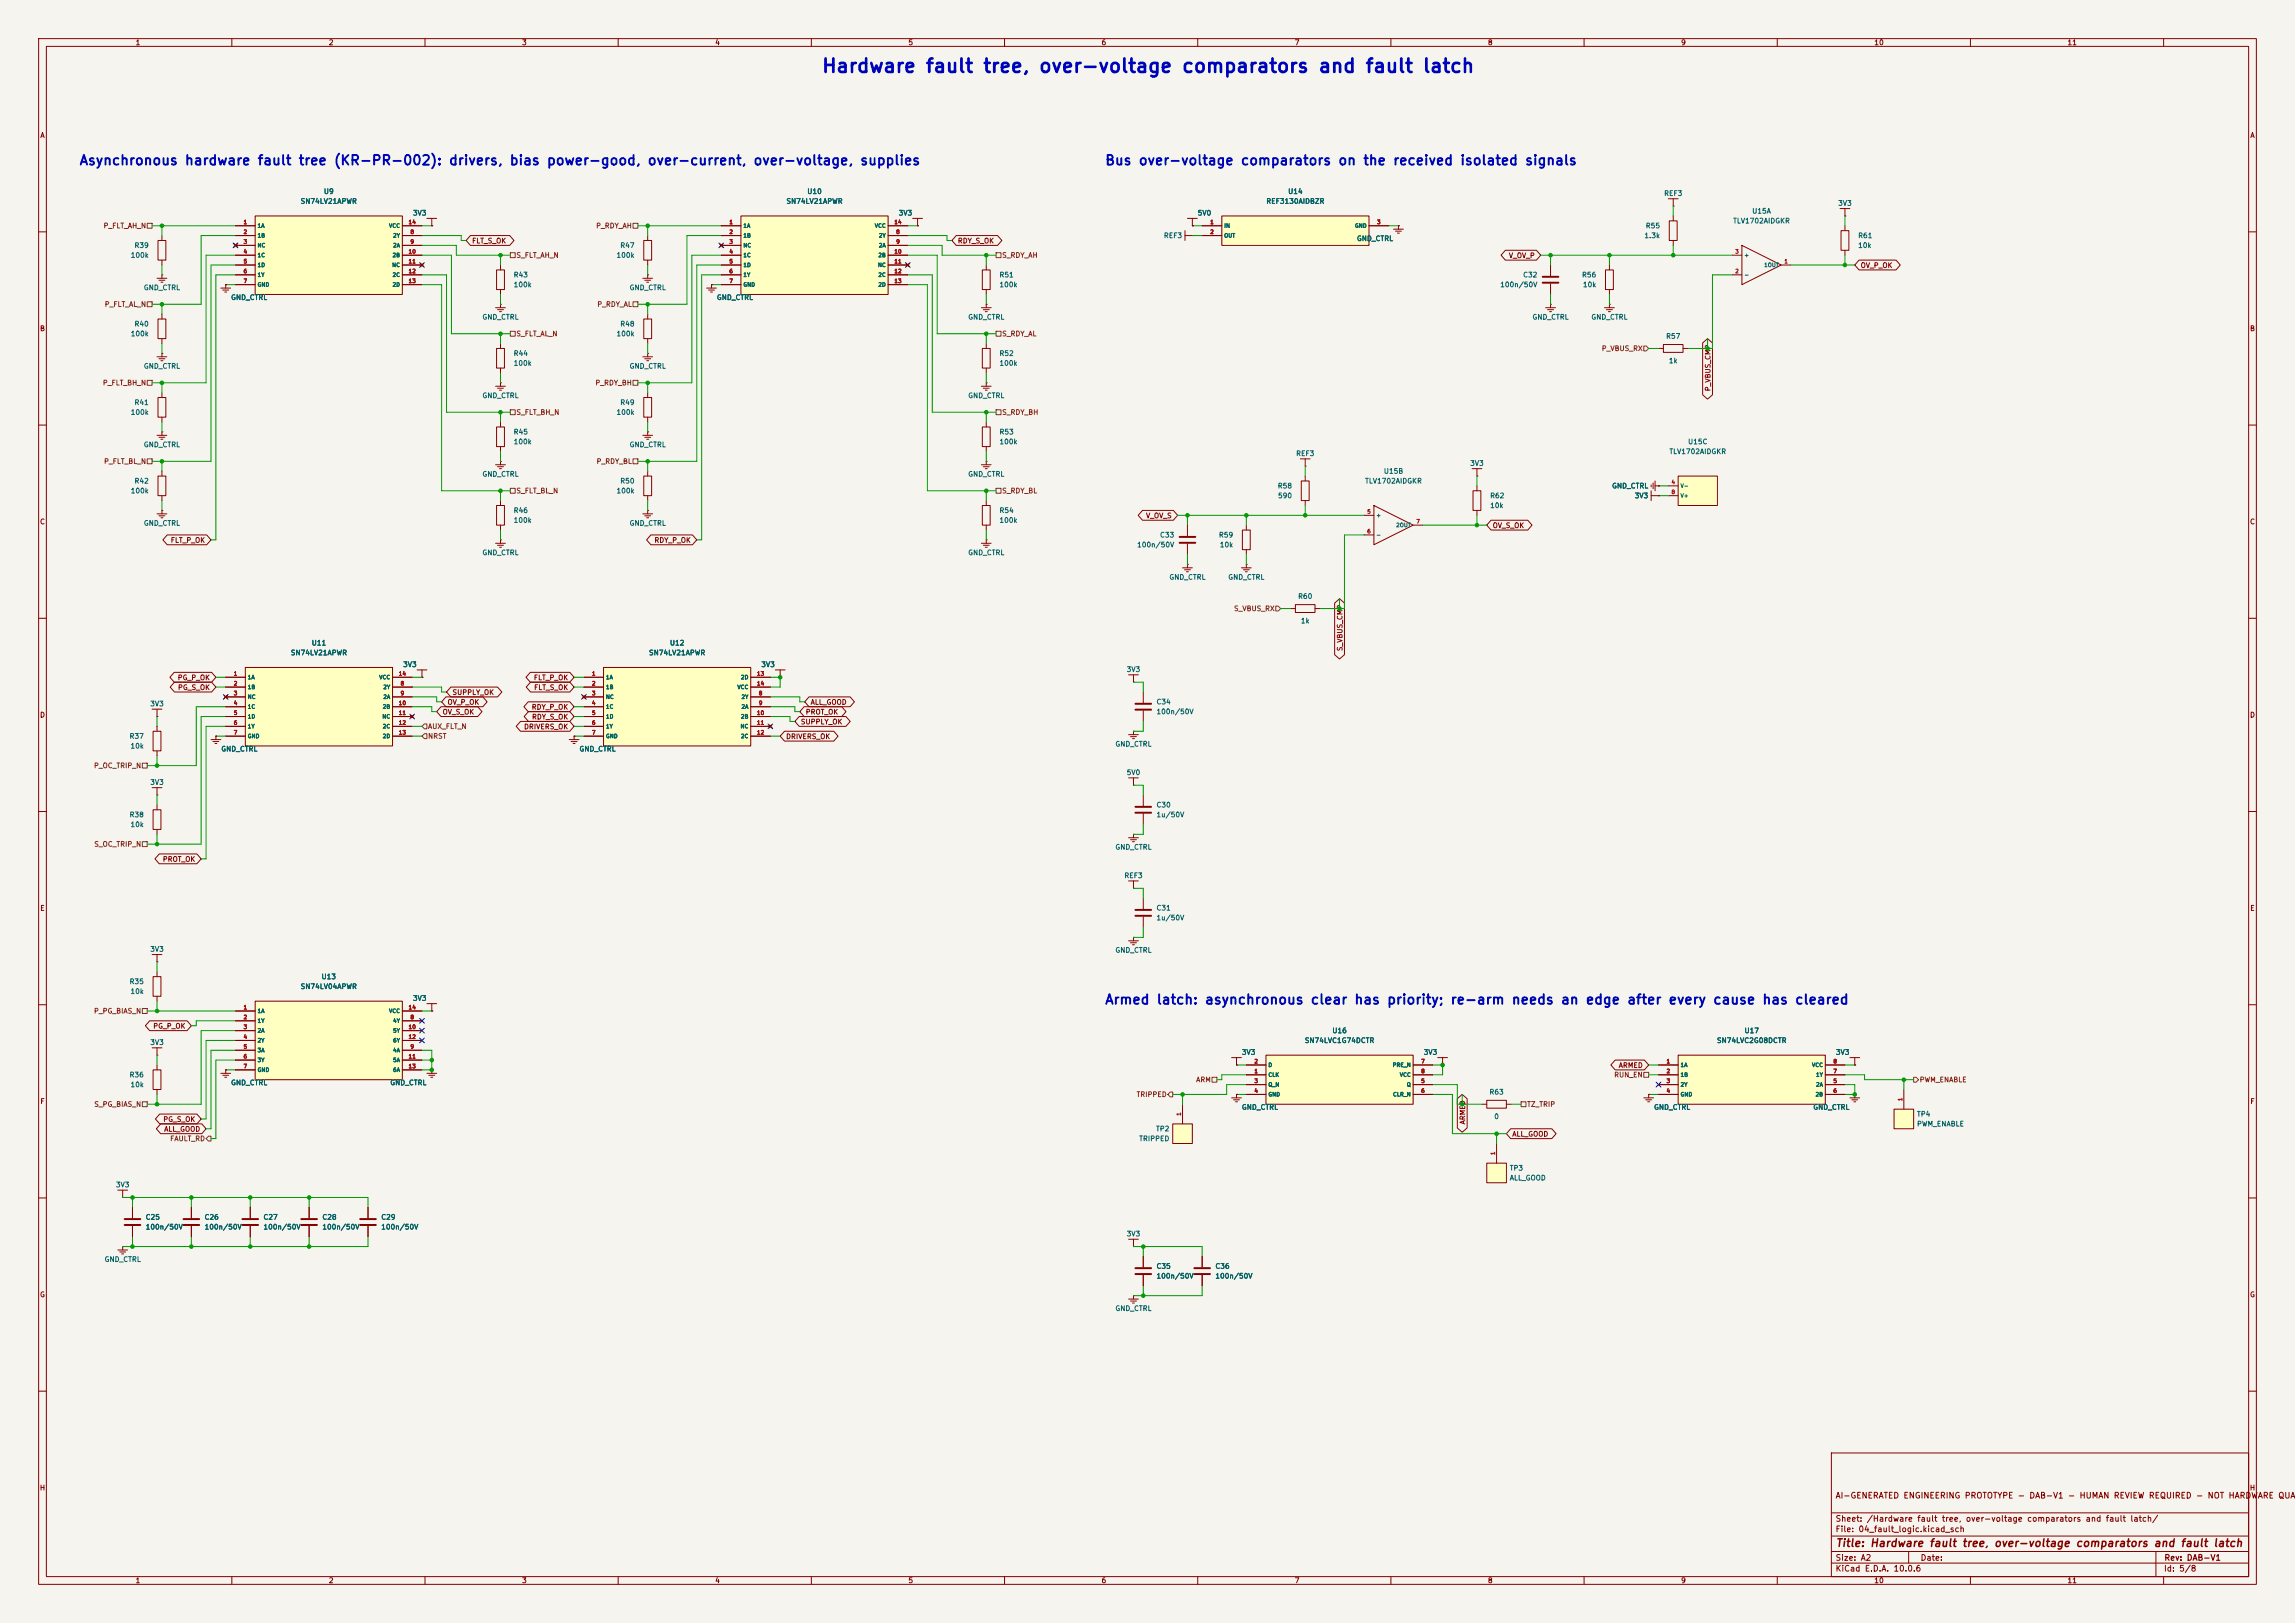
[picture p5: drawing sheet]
<svg xmlns="http://www.w3.org/2000/svg" width="594mm" height="420mm" viewBox="0 0 594 420" stroke-linecap="round" stroke-linejoin="round" font-family="sans-serif">
<defs><g id="words">
<text font-size="3.5" fill="#0000c2" x="212.5" y="19.7">Hardware fault tree, over-voltage comparators and fault latch</text>
<g font-size="2.5" fill="#0000c2">
<text x="20.4" y="43.4">Asynchronous hardware fault tree (KR-PR-002): drivers, bias power-good, over-current, over-voltage, supplies</text>
<text x="285.8" y="43.4">Bus over-voltage comparators on the received isolated signals</text>
<text x="285.8" y="260.5">Armed latch: asynchronous clear has priority; re-arm needs an edge after every cause has cleared</text>
</g>
<text font-size="2" fill="#840000" x="475" y="400.8">Title: Hardware fault tree, over-voltage comparators and fault latch</text>
<g font-size="1.5" fill="#840000">
<text x="475" y="388.1">AI-GENERATED ENGINEERING PROTOTYPE - DAB-V1 - HUMAN REVIEW REQUIRED - NOT HARDWARE QUAL</text>
<text x="475" y="394.1">Sheet: /Hardware fault tree, over-voltage comparators and fault latch/</text>
<text x="475" y="396.8">File: 04_fault_logic.kicad_sch</text>
<text x="475" y="407">KiCad E.D.A. 10.0.6</text>
<text x="475" y="404.2">Size: A2</text>
<text x="497" y="404.2">Date:</text>
<text x="560" y="407">Id: 5/8</text>
<text x="560.1" y="404.2">Rev: DAB-V1</text>
</g>
<g font-size="1.3" fill="#840000">
<text x="35" y="12">1</text>
<text x="85" y="12">2</text>
<text x="135" y="12">3</text>
<text x="185" y="12">4</text>
<text x="235" y="12">5</text>
<text x="285" y="12">6</text>
<text x="335" y="12">7</text>
<text x="385" y="12">8</text>
<text x="435" y="12">9</text>
<text x="485" y="12">10</text>
<text x="535" y="12">11</text>
<text x="10.3" y="36">A</text>
<text x="582.3" y="36">A</text>
<text x="122.1" y="63.3">FLT_S_OK</text>
<text x="247.8" y="63.3">RDY_S_OK</text>
<text x="390.4" y="67.1">V_OV_P</text>
<text x="481.5" y="69.6">OV_P_OK</text>
<text x="10.2" y="86">B</text>
<text x="582.2" y="86">B</text>
<text x="443" y="101.4" transform="rotate(-90 443 101.4)">P_VBUS_CMP</text>
<text x="10.2" y="136">C</text>
<text x="296.5" y="134.4">V_OV_S</text>
<text x="386.2" y="136.9">OV_S_OK</text>
<text x="582.2" y="136">C</text>
<text x="44.1" y="140.8">FLT_P_OK</text>
<text x="169.2" y="140.8">RDY_P_OK</text>
<text x="347.8" y="168.6" transform="rotate(-90 347.8 168.6)">S_VBUS_CMP</text>
<text x="45.9" y="176.3">PG_P_OK</text>
<text x="45.9" y="178.9">PG_S_OK</text>
<text x="138" y="176.3">FLT_P_OK</text>
<text x="138.1" y="178.9">FLT_S_OK</text>
<text x="10.2" y="186">D</text>
<text x="114.4" y="185.2">OV_S_OK</text>
<text x="115.7" y="182.7">OV_P_OK</text>
<text x="117" y="180.1">SUPPLY_OK</text>
<text x="137.5" y="183.9">RDY_P_OK</text>
<text x="208.4" y="185.2">PROT_OK</text>
<text x="209.7" y="182.7">ALL_GOOD</text>
<text x="582.2" y="186">D</text>
<text x="135.5" y="189">DRIVERS_OK</text>
<text x="137.6" y="186.5">RDY_S_OK</text>
<text x="203.3" y="191.6">DRIVERS_OK</text>
<text x="207.1" y="187.7">SUPPLY_OK</text>
<text x="42" y="223.3">PROT_OK</text>
<text x="10.3" y="236">E</text>
<text x="582.3" y="236">E</text>
<text x="39.5" y="266.5">PG_P_OK</text>
<text x="418.8" y="276.6">ARMED</text>
<text x="10.3" y="286">F</text>
<text x="582.3" y="286">F</text>
<text x="42.1" y="290.6">PG_S_OK</text>
<text x="42.4" y="293.2">ALL_GOOD</text>
<text x="379.5" y="291.1" transform="rotate(-90 379.5 291.1)">ARMED</text>
<text x="391.3" y="294.4">ALL_GOOD</text>
<text x="10.2" y="336">G</text>
<text x="582.2" y="336">G</text>
<text x="10.2" y="386">H</text>
<text x="582.2" y="386">H</text>
<text x="35" y="410">1</text>
<text x="85" y="410">2</text>
<text x="135" y="410">3</text>
<text x="185" y="410">4</text>
<text x="235" y="410">5</text>
<text x="285" y="410">6</text>
<text x="335" y="410">7</text>
<text x="385" y="410">8</text>
<text x="435" y="410">9</text>
<text x="485" y="410">10</text>
<text x="535" y="410">11</text>
</g>
<g font-size="1.3" fill="#006464">
<text x="77.7" y="53">SN74LV21APWR</text>
<text x="83.7" y="50.5">U9</text>
<text x="203.4" y="53">SN74LV21APWR</text>
<text x="208.8" y="50.5">U10</text>
<text x="327.6" y="53">REF3130AIDBZR</text>
<text x="333.3" y="50.5">U14</text>
<text x="430.6" y="51">REF3</text>
<text x="475.6" y="53.5">3V3</text>
<text x="106.7" y="56.1">3V3</text>
<text x="232.5" y="56.1">3V3</text>
<text x="309.9" y="56.1">5V0</text>
<text x="425.8" y="59.4">R55</text>
<text x="448.5" y="58.1">TLV1702AIDGKR</text>
<text x="453.4" y="55.6">U15A</text>
<text x="34.7" y="64.5">R39</text>
<text x="160.4" y="64.5">R47</text>
<text x="301.1" y="61.9">REF3</text>
<text x="351.1" y="62.7">GND_CTRL</text>
<text x="425.5" y="61.9">1.3k</text>
<text x="480.8" y="61.9">R61</text>
<text x="480.8" y="64.5">10k</text>
<text x="33.7" y="67">100k</text>
<text x="159.4" y="67">100k</text>
<text x="37.1" y="75.4">GND_CTRL</text>
<text x="59.7" y="77.9">GND_CTRL</text>
<text x="132.8" y="72.1">R43</text>
<text x="132.8" y="74.6">100k</text>
<text x="162.8" y="75.4">GND_CTRL</text>
<text x="185.4" y="77.9">GND_CTRL</text>
<text x="258.6" y="72.1">R51</text>
<text x="258.6" y="74.6">100k</text>
<text x="388.2" y="74.6">100n/50V</text>
<text x="394.1" y="72.1">C32</text>
<text x="409.3" y="72.1">R56</text>
<text x="409.6" y="74.6">10k</text>
<text x="124.7" y="83">GND_CTRL</text>
<text x="250.5" y="83">GND_CTRL</text>
<text x="396.5" y="83">GND_CTRL</text>
<text x="411.7" y="83">GND_CTRL</text>
<text x="33.7" y="87.3">100k</text>
<text x="34.7" y="84.8">R40</text>
<text x="159.4" y="87.3">100k</text>
<text x="160.4" y="84.8">R48</text>
<text x="431.1" y="88">R57</text>
<text x="37.1" y="95.7">GND_CTRL</text>
<text x="132.8" y="92.4">R44</text>
<text x="132.8" y="94.9">100k</text>
<text x="162.8" y="95.7">GND_CTRL</text>
<text x="258.6" y="92.4">R52</text>
<text x="258.6" y="94.9">100k</text>
<text x="431.8" y="94.3">1k</text>
<text x="33.7" y="107.6">100k</text>
<text x="34.7" y="105.1">R41</text>
<text x="124.7" y="103.3">GND_CTRL</text>
<text x="159.4" y="107.6">100k</text>
<text x="160.4" y="105.1">R49</text>
<text x="250.5" y="103.3">GND_CTRL</text>
<text x="132.8" y="112.7">R45</text>
<text x="258.6" y="112.7">R53</text>
<text x="37.1" y="116">GND_CTRL</text>
<text x="132.8" y="115.3">100k</text>
<text x="162.8" y="116">GND_CTRL</text>
<text x="258.6" y="115.3">100k</text>
<text x="335.3" y="118.3">REF3</text>
<text x="431.9" y="117.8">TLV1702AIDGKR</text>
<text x="436.8" y="115.3">U15C</text>
<text x="34.7" y="125.4">R42</text>
<text x="124.7" y="123.6">GND_CTRL</text>
<text x="160.4" y="125.4">R50</text>
<text x="250.5" y="123.6">GND_CTRL</text>
<text x="353.2" y="125.4">TLV1702AIDGKR</text>
<text x="358" y="122.9">U15B</text>
<text x="380.4" y="120.9">3V3</text>
<text x="33.7" y="128">100k</text>
<text x="159.4" y="128">100k</text>
<text x="330.6" y="126.7">R58</text>
<text x="330.7" y="129.2">590</text>
<text x="385.6" y="129.2">R62</text>
<text x="385.6" y="131.8">10k</text>
<text x="417.1" y="126.7">GND_CTRL</text>
<text x="423" y="129.2">3V3</text>
<text x="37.1" y="136.3">GND_CTRL</text>
<text x="132.8" y="133">R46</text>
<text x="132.8" y="135.6">100k</text>
<text x="162.8" y="136.3">GND_CTRL</text>
<text x="258.6" y="133">R54</text>
<text x="258.6" y="135.6">100k</text>
<text x="124.7" y="144">GND_CTRL</text>
<text x="250.5" y="144">GND_CTRL</text>
<text x="294.2" y="141.9">100n/50V</text>
<text x="300.1" y="139.4">C33</text>
<text x="315.4" y="139.4">R59</text>
<text x="315.6" y="141.9">10k</text>
<text x="302.5" y="150.3">GND_CTRL</text>
<text x="317.8" y="150.3">GND_CTRL</text>
<text x="335.8" y="155.3">R60</text>
<text x="336.6" y="161.6">1k</text>
<text x="80.5" y="167.3">U11</text>
<text x="173.3" y="167.3">U12</text>
<text x="75.1" y="169.9">SN74LV21APWR</text>
<text x="104.2" y="172.9">3V3</text>
<text x="167.8" y="169.9">SN74LV21APWR</text>
<text x="196.9" y="172.9">3V3</text>
<text x="291.5" y="174.2">3V3</text>
<text x="38.8" y="183.1">3V3</text>
<text x="299.2" y="182.6">C34</text>
<text x="299.2" y="185.1">100n/50V</text>
<text x="33.4" y="191.5">R37</text>
<text x="33.7" y="194">10k</text>
<text x="57.1" y="194.8">GND_CTRL</text>
<text x="149.8" y="194.8">GND_CTRL</text>
<text x="288.6" y="193.5">GND_CTRL</text>
<text x="38.8" y="203.4">3V3</text>
<text x="291.5" y="200.9">5V0</text>
<text x="299.2" y="209.2">C30</text>
<text x="33.4" y="211.8">R38</text>
<text x="33.7" y="214.3">10k</text>
<text x="299.2" y="211.8">1u/50V</text>
<text x="288.6" y="220.2">GND_CTRL</text>
<text x="290.9" y="227.5">REF3</text>
<text x="299.2" y="235.9">C31</text>
<text x="299.2" y="238.5">1u/50V</text>
<text x="38.8" y="246.6">3V3</text>
<text x="288.6" y="246.8">GND_CTRL</text>
<text x="33.4" y="255">R35</text>
<text x="33.7" y="257.5">10k</text>
<text x="77.7" y="256.2">SN74LV04APWR</text>
<text x="83.1" y="253.7">U13</text>
<text x="106.7" y="259.3">3V3</text>
<text x="344.7" y="267.7">U16</text>
<text x="451.4" y="267.7">U17</text>
<text x="38.8" y="270.7">3V3</text>
<text x="321.3" y="273.3">3V3</text>
<text x="337.6" y="270.2">SN74LVC1G74DCTR</text>
<text x="368.4" y="273.3">3V3</text>
<text x="444.3" y="270.2">SN74LVC2G08DCTR</text>
<text x="475" y="273.3">3V3</text>
<text x="33.4" y="279.1">R36</text>
<text x="33.7" y="281.6">10k</text>
<text x="59.7" y="281.1">GND_CTRL</text>
<text x="100.9" y="281.1">GND_CTRL</text>
<text x="321.3" y="287.5">GND_CTRL</text>
<text x="385.4" y="283.5">R63</text>
<text x="428" y="287.5">GND_CTRL</text>
<text x="469.2" y="287.5">GND_CTRL</text>
<text x="299.1" y="293.1">TP2</text>
<text x="386.6" y="289.9">0</text>
<text x="496" y="289.3">TP4</text>
<text x="496" y="291.8">PWM_ENABLE</text>
<text x="294.7" y="295.6">TRIPPED</text>
<text x="390.6" y="303.2">TP3</text>
<text x="390.6" y="305.8">ALL_GOOD</text>
<text x="29.9" y="307.5">3V3</text>
<text x="37.6" y="315.9">C25</text>
<text x="52.8" y="315.9">C26</text>
<text x="68.1" y="315.9">C27</text>
<text x="83.3" y="315.9">C28</text>
<text x="98.5" y="315.9">C29</text>
<text x="37.6" y="318.5">100n/50V</text>
<text x="52.8" y="318.5">100n/50V</text>
<text x="68.1" y="318.5">100n/50V</text>
<text x="83.3" y="318.5">100n/50V</text>
<text x="98.5" y="318.5">100n/50V</text>
<text x="291.5" y="320.2">3V3</text>
<text x="26.9" y="326.8">GND_CTRL</text>
<text x="299.2" y="328.6">C35</text>
<text x="314.4" y="328.6">C36</text>
<text x="299.2" y="331.2">100n/50V</text>
<text x="314.4" y="331.2">100n/50V</text>
<text x="288.6" y="339.5">GND_CTRL</text>
</g>
<g font-size="1.3" fill="#725600">
<text x="26.7" y="59.4">P_FLT_AH_N</text>
<text x="154.2" y="59.4">P_RDY_AH</text>
<text x="133.5" y="67">S_FLT_AH_N</text>
<text x="259.2" y="67">S_RDY_AH</text>
<text x="27" y="79.7">P_FLT_AL_N</text>
<text x="154.5" y="79.7">P_RDY_AL</text>
<text x="133.5" y="87.3">S_FLT_AL_N</text>
<text x="259.2" y="87.3">S_RDY_AL</text>
<text x="414.4" y="91.1">P_VBUS_RX</text>
<text x="26.5" y="100">P_FLT_BH_N</text>
<text x="154" y="100">P_RDY_BH</text>
<text x="133.5" y="107.6">S_FLT_BH_N</text>
<text x="259.2" y="107.6">S_RDY_BH</text>
<text x="26.8" y="120.3">P_FLT_BL_N</text>
<text x="154.3" y="120.3">P_RDY_BL</text>
<text x="133.5" y="128">S_FLT_BL_N</text>
<text x="259.2" y="128">S_RDY_BL</text>
<text x="319.3" y="158.4">S_VBUS_RX</text>
<text x="110.7" y="191.5">NRST</text>
<text x="110.7" y="188.9">AUX_FLT_N</text>
<text x="24.2" y="199.1">P_OC_TRIP_N</text>
<text x="24.3" y="219.4">S_OC_TRIP_N</text>
<text x="24.2" y="262.6">P_PG_BIAS_N</text>
<text x="309.5" y="280.4">ARM</text>
<text x="417.7" y="279.1">RUN_EN</text>
<text x="496.7" y="280.4">PWM_ENABLE</text>
<text x="24.3" y="286.7">S_PG_BIAS_N</text>
<text x="294" y="284.2">TRIPPED</text>
<text x="395.1" y="286.7">TZ_TRIP</text>
<text x="43.9" y="295.6">FAULT_RD</text>
</g>
<g font-size="1" fill="#a90000">
<text x="62.9" y="58.2">1</text>
<text x="105.6" y="58.2">14</text>
<text x="188.7" y="58.2">1</text>
<text x="231.4" y="58.2">14</text>
<text x="313.1" y="58.2">1</text>
<text x="356.3" y="58.2">3</text>
<text x="62.9" y="60.8">2</text>
<text x="62.9" y="63.3">3</text>
<text x="62.9" y="65.9">4</text>
<text x="105.6" y="65.9">10</text>
<text x="106.1" y="60.8">8</text>
<text x="106.1" y="63.3">9</text>
<text x="188.7" y="60.8">2</text>
<text x="188.7" y="63.3">3</text>
<text x="188.7" y="65.9">4</text>
<text x="231.4" y="65.9">10</text>
<text x="231.8" y="60.8">8</text>
<text x="231.8" y="63.3">9</text>
<text x="313.1" y="60.8">2</text>
<text x="449" y="65.9">3</text>
<text x="62.9" y="68.4">5</text>
<text x="62.9" y="70.9">6</text>
<text x="105.6" y="68.4">11</text>
<text x="105.6" y="70.9">12</text>
<text x="188.7" y="68.4">5</text>
<text x="188.7" y="70.9">6</text>
<text x="231.4" y="68.4">11</text>
<text x="231.4" y="70.9">12</text>
<text x="449" y="70.9">2</text>
<text x="461.7" y="68.4">1</text>
<text x="62.9" y="73.5">7</text>
<text x="105.6" y="73.5">13</text>
<text x="188.7" y="73.5">7</text>
<text x="231.4" y="73.5">13</text>
<text x="432.5" y="125.5">4</text>
<text x="432.5" y="128.1">8</text>
<text x="353.8" y="133.2">5</text>
<text x="366.5" y="135.7">7</text>
<text x="353.8" y="138.2">6</text>
<text x="60.4" y="175.1">1</text>
<text x="60.4" y="177.6">2</text>
<text x="103.1" y="175.1">14</text>
<text x="103.6" y="177.6">8</text>
<text x="153.1" y="175.1">1</text>
<text x="153.1" y="177.6">2</text>
<text x="195.8" y="175.1">13</text>
<text x="195.8" y="177.6">14</text>
<text x="60.4" y="180.2">3</text>
<text x="60.4" y="182.7">4</text>
<text x="60.4" y="185.2">5</text>
<text x="103.1" y="182.7">10</text>
<text x="103.1" y="185.2">11</text>
<text x="103.6" y="180.2">9</text>
<text x="153.1" y="180.2">3</text>
<text x="153.1" y="182.7">4</text>
<text x="153.1" y="185.2">5</text>
<text x="195.8" y="185.2">10</text>
<text x="196.3" y="180.2">8</text>
<text x="196.3" y="182.7">9</text>
<text x="60.4" y="187.8">6</text>
<text x="60.4" y="190.3">7</text>
<text x="103.1" y="187.8">12</text>
<text x="103.1" y="190.3">13</text>
<text x="153.1" y="187.8">6</text>
<text x="153.1" y="190.3">7</text>
<text x="195.8" y="187.8">11</text>
<text x="195.8" y="190.3">12</text>
<text x="62.9" y="261.4">1</text>
<text x="62.9" y="264">2</text>
<text x="105.6" y="261.4">14</text>
<text x="106.1" y="264">8</text>
<text x="62.9" y="266.5">3</text>
<text x="62.9" y="269.1">4</text>
<text x="105.6" y="266.5">10</text>
<text x="105.6" y="269.1">12</text>
<text x="62.9" y="271.6">5</text>
<text x="62.9" y="274.1">6</text>
<text x="105.6" y="274.1">11</text>
<text x="106.1" y="271.6">9</text>
<text x="324.5" y="275.4">2</text>
<text x="367.7" y="275.4">7</text>
<text x="431.2" y="275.4">1</text>
<text x="474.4" y="275.4">8</text>
<text x="62.9" y="276.7">7</text>
<text x="105.6" y="276.7">13</text>
<text x="324.5" y="277.9">1</text>
<text x="324.5" y="280.5">3</text>
<text x="367.7" y="280.5">5</text>
<text x="367.7" y="277.9">8</text>
<text x="431.2" y="277.9">2</text>
<text x="431.2" y="280.5">3</text>
<text x="474.4" y="280.5">5</text>
<text x="474.4" y="277.9">7</text>
<text x="324.5" y="283">4</text>
<text x="367.7" y="283">6</text>
<text x="431.2" y="283">4</text>
<text x="474.4" y="283">6</text>
<text x="492.6" y="285.1" transform="rotate(-90 492.6 285.1)">1</text>
<text x="305.9" y="288.9" transform="rotate(-90 305.9 288.9)">1</text>
<text x="387.2" y="299" transform="rotate(-90 387.2 299)">1</text>
</g>
<g font-size="1" fill="#006464">
<text x="66.5" y="59.2">1A</text>
<text x="100.6" y="59.2">VCC</text>
<text x="192.3" y="59.2">1A</text>
<text x="226.3" y="59.2">VCC</text>
<text x="316.7" y="59.2">IN</text>
<text x="350.6" y="59.2">GND</text>
<text x="66.5" y="61.7">1B</text>
<text x="66.5" y="64.3">NC</text>
<text x="101.6" y="61.7">2Y</text>
<text x="101.6" y="64.3">2A</text>
<text x="192.3" y="61.7">1B</text>
<text x="192.3" y="64.3">NC</text>
<text x="227.4" y="61.7">2Y</text>
<text x="227.4" y="64.3">2A</text>
<text x="316.7" y="61.7">OUT</text>
<text x="66.5" y="66.8">1C</text>
<text x="66.5" y="69.3">1D</text>
<text x="66.5" y="71.9">1Y</text>
<text x="101.4" y="69.3">NC</text>
<text x="101.5" y="66.8">2B</text>
<text x="101.5" y="71.9">2C</text>
<text x="192.3" y="66.8">1C</text>
<text x="192.3" y="69.3">1D</text>
<text x="192.3" y="71.9">1Y</text>
<text x="227.1" y="69.3">NC</text>
<text x="227.2" y="66.8">2B</text>
<text x="227.2" y="71.9">2C</text>
<text x="451.4" y="71.9">-</text>
<text x="451.4" y="66.8">+</text>
<text x="456.5" y="69.3">1OUT</text>
<text x="66.5" y="74.4">GND</text>
<text x="101.5" y="74.4">2D</text>
<text x="192.3" y="74.4">GND</text>
<text x="227.2" y="74.4">2D</text>
<text x="434.8" y="126.5">V-</text>
<text x="434.8" y="129">V+</text>
<text x="356.1" y="134.1">+</text>
<text x="361.2" y="136.6">2OUT</text>
<text x="356.1" y="139.2">-</text>
<text x="64" y="176">1A</text>
<text x="64" y="178.6">1B</text>
<text x="98" y="176">VCC</text>
<text x="99.1" y="178.6">2Y</text>
<text x="156.7" y="176">1A</text>
<text x="156.7" y="178.6">1B</text>
<text x="190.7" y="178.6">VCC</text>
<text x="191.6" y="176">2D</text>
<text x="64" y="181.1">NC</text>
<text x="64" y="183.6">1C</text>
<text x="98.9" y="183.6">2B</text>
<text x="99.1" y="181.1">2A</text>
<text x="156.7" y="181.1">NC</text>
<text x="156.7" y="183.6">1C</text>
<text x="191.8" y="181.1">2Y</text>
<text x="191.8" y="183.6">2A</text>
<text x="64" y="186.2">1D</text>
<text x="64" y="188.7">1Y</text>
<text x="64" y="191.3">GND</text>
<text x="98.8" y="186.2">NC</text>
<text x="98.9" y="188.7">2C</text>
<text x="98.9" y="191.3">2D</text>
<text x="156.7" y="186.2">1D</text>
<text x="156.7" y="188.7">1Y</text>
<text x="156.7" y="191.3">GND</text>
<text x="191.6" y="188.7">NC</text>
<text x="191.6" y="186.2">2B</text>
<text x="191.6" y="191.3">2C</text>
<text x="66.5" y="262.4">1A</text>
<text x="100.6" y="262.4">VCC</text>
<text x="66.5" y="264.9">1Y</text>
<text x="66.5" y="267.5">2A</text>
<text x="66.5" y="270">2Y</text>
<text x="101.6" y="264.9">4Y</text>
<text x="101.6" y="267.5">5Y</text>
<text x="101.6" y="270">6Y</text>
<text x="66.5" y="272.5">3A</text>
<text x="66.5" y="275.1">3Y</text>
<text x="101.6" y="272.5">4A</text>
<text x="101.6" y="275.1">5A</text>
<text x="66.5" y="277.6">GND</text>
<text x="101.6" y="277.6">6A</text>
<text x="328.2" y="278.9">CLK</text>
<text x="328.2" y="276.3">D</text>
<text x="328.2" y="281.4">Q_N</text>
<text x="360.3" y="276.3">PRE_N</text>
<text x="362.2" y="278.9">VCC</text>
<text x="364" y="281.4">Q</text>
<text x="434.8" y="276.3">1A</text>
<text x="434.8" y="278.9">1B</text>
<text x="434.8" y="281.4">2Y</text>
<text x="468.9" y="276.3">VCC</text>
<text x="469.9" y="281.4">2A</text>
<text x="469.9" y="278.9">1Y</text>
<text x="328.2" y="284">GND</text>
<text x="360.4" y="284">CLR_N</text>
<text x="434.8" y="284">GND</text>
<text x="469.8" y="284">2B</text>
</g>
</g></defs>
<path d="M0 0h594v420h-594z" fill="#f5f4ef" stroke="#f5f4ef" stroke-width=".26"/>
<g fill="none" stroke="#840000" stroke-width=".26">
<path d="M10 10h574v400h-574zM12 12h570v396h-570zM60 10v2M110 10v2M160 10v2M210 10v2M260 10v2M310 10v2M360 10v2M410 10v2M460 10v2M510 10v2"/>
<path d="M560 10v2M10 60h2M582 60h2M10 110h2M582 110h2M10 160h2M582 160h2M10 210h2M582 210h2M10 260h2M582 260h2M10 310h2"/>
<path d="M582 310h2M10 360h2M474 376h108v32h-108zM582 360h2M474 397.5h108M474 391.5h108M60 408v2M110 408v2M160 408v2M210 408v2M260 408v2M310 408v2"/>
<path d="M360 408v2M410 408v2M460 408v2M474 404.5h108M474 401.5h108M494 401.5v3M510 408v2M558 401.5v6.5M560 408v2"/>
</g>
<path d="M434.3 273.1h38.1v12.7h-38.1z" fill="#ffffc2"/>
<path d="M429.3 275.6h5M429.3 278.1h5M434.3 273.1h38.1v12.7h-38.1zM472.4 275.6h5.1M472.4 278.1h5.1M429.3 280.7h5M429.3 283.2h5M472.4 280.7h5.1M472.4 283.2h5.1" fill="none" stroke="#840000" stroke-width=".26"/>
<path d="M327.7 273.1h38.1v12.7h-38.1z" fill="#ffffc2"/>
<g fill="none" stroke="#840000" stroke-width=".26">
<path d="M336.5 118.7h2.6M337.8 118.7v2M166.4 133h2.5M166.9 133.5h1.5M167.4 134h.5M167.6 132.1h.1M167.6 132.1v.9M336.8 124.5h2v5h-2zM337.8 120.7h.1M337.8 123.2v1.3M337.8 129.5v1.3M318.8 273.7h2.5"/>
<path d="M320 275.6h.1M320 273.7v1.9M322.6 278.1h5.1M322.6 275.6h5.1M327.7 273.1h38.1v12.7h-38.1zM365.8 278.1h5M365.8 275.6h5M372.1 273.7h2.5M373.4 275.6h.1M373.4 273.7v1.9M318.8 284.1h2.5M319.3 284.6h1.5"/>
<path d="M319.8 285.1h.5M320 283.2h.1M320 283.2v.9M322.6 280.7h5.1M322.6 283.2h5.1M365.8 280.7h5M365.8 283.2h5M383.5 285.8h1.3M384.8 284.7h5.1v2.1h-5.1zM389.9 285.8h1.3"/>
</g>
<path d="M384.8 301h5.1v5.1h-5.1z" fill="#ffffc2"/>
<g fill="none" stroke="#840000" stroke-width=".26">
<path d="M40.9 62.2h2v5.1h-2zM41.9 61v1.2M41.9 67.3v1.3M400 79.6h2.6M401.3 78.7h.1M401.3 68.6v2.8M401.3 73.4v2.8M401.3 78.7v.9M254.3 90.2h2v5.1h-2zM255.3 88.9v1.3M255.3 95.3v1.2M400.6 80.1h1.5"/>
<path d="M401.1 80.6h.5M128.5 130.8h2.1v5.1h-2.1zM129.5 129.5v1.3M129.5 135.9v1.3M387.3 295.9v5.1M384.8 301h5.1v5.1h-5.1z"/>
</g>
<path d="M399.3 71.6h4.1M399.3 73.2h4.1" fill="none" stroke="#840000" stroke-width=".51"/>
<path d="M490.2 287h5.1v5.1h-5.1z" fill="#ffffc2"/>
<g fill="none" stroke="#840000" stroke-width=".26">
<path d="M254 79.6h2.5M254.3 69.9h2v5h-2zM255.3 78.7h.1M255.3 68.6v1.3M255.3 74.9v1.3M255.3 78.7v.9M254.5 80.1h1.5M255 80.6h.5M128.5 110.5h2.1v5.1h-2.1zM129.5 109.2v1.3M129.5 115.6v1.2M40.9 123.2h2v5.1h-2z"/>
<path d="M41.9 121.9v1.3M41.9 128.3v1.2M307.3 135.9v2.8M321.6 137.2h2v5h-2zM322.6 135.9v1.3M306.1 146.9h2.5M306.6 147.4h1.5M307.1 148h.5M307.3 146.1h.1M307.3 140.7v2.8M307.3 146.1v.8M322.6 142.2v1.3"/>
<path d="M292.1 216.8h2.5M292.6 217.3h1.5M293.1 217.8h.5M293.4 215.9h.1M293.4 215.9v.9M490.2 287h5.1v5.1h-5.1zM492.8 281.9v5.1"/>
</g>
<path d="M305.3 138.9h4.1M305.3 140.5h4.1" fill="none" stroke="#840000" stroke-width=".51"/>
<path d="M316.2 55.9h38.1v7.6h-38.1z" fill="#ffffc2"/>
<g fill="none" stroke="#840000" stroke-width=".26">
<path d="M306.7 59.7v2.5M307.3 56.5h2.6M308.6 58.4h.1M308.6 56.5v1.9M311.1 58.4h5.1M316.2 55.9h38.1v7.6h-38.1zM354.3 58.4h5.1M360.7 59.3h2.5M361.2 59.8h1.5M361.9 58.4h.1M361.9 58.4v.9M431.8 51.4h2.5"/>
<path d="M432.1 57.2h2v5h-2zM433.1 53.3h.1M433.1 51.4v1.9M433.1 55.9v1.3M476.2 54h2.6M476.5 59.7h2v5.1h-2zM477.5 55.9h.1M477.5 54v1.9M477.5 58.4v1.3M40.6 72h2.6M41.1 72.5h1.6M41.7 73h.5"/>
<path d="M41.9 71.1h.1M41.9 71.1v.9M57.1 74.5h2.6M57.7 75.1h1.5M58.2 75.6h.5M58.4 73.7h.1M58.4 73.7v.8M166.4 72h2.5M166.9 72.5h1.5M167.4 73h.5M167.6 71.1h.1M167.6 71.1v.9"/>
<path d="M306.7 61h1.9M308.6 61h.1M311.1 61h5.1M361.7 60.3h.5M415.3 79.6h2.5M415.5 69.9h2.1v5h-2.1zM416.6 78.7h.1M416.6 68.6v1.3M416.6 74.9v1.3M416.6 78.7v.9M433.1 62.2v1.3M477.5 64.8v1.2"/>
<path d="M40.6 92.3h2.6M40.9 82.6h2v5h-2zM41.1 92.8h1.6M41.7 93.3h.5M41.9 91.4h.1M41.9 81.3v1.3M41.9 87.6v1.3M41.9 91.4v.9M415.8 80.1h1.5M416.3 80.6h.5M429.3 90.2h1.2M430.5 89.2h5.1v2h-5.1z"/>
<path d="M435.6 90.2h1.3M40.6 112.6h2.6M40.9 102.9h2v5.1h-2zM41.1 113.2h1.6M41.7 113.7h.5M41.9 111.8h.1M41.9 101.6v1.3M41.9 108v1.2M41.9 111.8v.8M166.4 112.6h2.5M166.6 102.9h2.1v5.1h-2.1zM166.9 113.2h1.5"/>
<path d="M167.4 113.7h.5M167.6 111.8h.1M167.6 101.6v1.3M167.6 108v1.2M167.6 111.8v.8M254.3 110.5h2v5.1h-2zM255.3 119.4h.1M255.3 109.2v1.3M255.3 115.6v1.2M255.3 119.4v.9M166.6 123.2h2.1v5.1h-2.1zM167.6 121.9v1.3"/>
<path d="M167.6 128.3v1.2M254 120.3h2.5M254.3 130.8h2v5.1h-2zM254.5 120.8h1.5M255 121.3h.5M255.3 139.7h.1M255.3 129.5v1.3M255.3 135.9v1.3M255.3 139.7v.9M353.1 133.4h2.5M353.1 138.4h2.5M355.6 130.8l10.2 5.1-10.2 5.1z"/>
<path d="M365.8 135.9h2.5M381 121.3h2.5M381.3 127h2v5.1h-2zM382.3 123.2h.1M382.3 121.3v1.9M382.3 125.7v1.3M382.3 132.1v1.3M427.4 125.5v.5M427.9 125v1.5M428.4 124.5v2.5M428.4 125.7h.9M429.3 125.7h.1"/>
<path d="M254 140.6h2.5M254.5 141.1h1.5M255 141.6h.5M321.3 146.9h2.5M321.8 147.4h1.5M322.3 148h.5M322.6 146.1h.1M322.6 146.1v.8M334 157.5h1.3M335.3 156.5h5.1v2h-5.1zM340.4 157.5h1.2M292.1 174.6h2.5"/>
<path d="M293.4 176.5h.1M293.4 174.6v1.9M295.9 179.1v2.8M292.1 190.1h2.5M292.6 190.6h1.5M293.1 191.1h.5M293.4 189.2h.1M293.4 189.2v.9M295.9 183.9v2.8M292.1 201.3h2.5M293.4 203.2h.1M293.4 201.3v1.9"/>
<path d="M295.9 205.7v2.8M295.9 210.6v2.8M292.1 228h2.5M293.4 229.9h.1M293.4 228v1.9M295.9 232.4v2.8M295.9 237.2v2.8M425.4 284.1h2.6M426 284.6h1.5M426.5 285.1h.5M426.7 283.2h.1M426.7 283.2v.9"/>
<path d="M478.8 284.1h2.5M479.3 284.6h1.5M479.8 285.1h.5M480.1 283.2h.1M480.1 283.2v.9M292.1 320.7h2.5M292.1 336.2h2.5M292.6 336.7h1.5M293.1 337.2h.5M293.4 322.6h.1M293.4 335.3h.1M293.4 320.7v1.9"/>
<path d="M293.4 335.3v.9M295.9 325.1v2.8M295.9 329.9v2.8M311.1 325.1v2.8M311.1 329.9v2.8"/>
</g>
<path d="M293.9 182.1h4M293.9 183.6h4M293.9 208.8h4M293.9 210.3h4M293.9 235.5h4M293.9 237h4M293.9 328.2h4M293.9 329.7h4M309.1 328.2h4.1M309.1 329.7h4.1" fill="none" stroke="#840000" stroke-width=".51"/>
<path d="M434.3 123.2h10.2v7.6h-10.2z" fill="#ffffc2"/>
<g fill="none" stroke="#840000" stroke-width=".26">
<path d="M254 99.9h2.5M255.3 99.1h.1M255.3 99.1v.8M254.5 100.5h1.5M255 101h.5M427.4 128.3h1.9M427.4 127v2.5M429.3 128.3h.1M431.8 125.7h2.5M431.8 128.3h2.5M434.3 123.2h10.2v7.6h-10.2zM292.1 243.5h2.5"/>
<path d="M292.6 244h1.5M293.1 244.5h.5M293.4 242.6h.1M293.4 242.6v.9"/>
</g>
<path d="M303.5 290.8h5.1v5.1h-5.1z" fill="#ffffc2"/>
<g fill="none" stroke="#840000" stroke-width=".26">
<path d="M128.3 79.6h2.5M128.5 69.9h2.1v5h-2.1zM129.5 78.7h.1M129.5 68.6v1.3M129.5 74.9v1.3M129.5 78.7v.9M166.6 62.2h2.1v5.1h-2.1zM167.6 61v1.2M167.6 67.3v1.3M182.9 74.5h2.5M183.4 75.1h1.5M183.9 75.6h.5"/>
<path d="M184.1 73.7h.1M184.1 73.7v.8M448.3 71.1h2.5M448.3 66h2.5M450.8 63.5l10.2 5.1-10.2 5.1zM461 68.6h2.5M128.3 99.9h2.5M128.5 90.2h2.1v5.1h-2.1zM128.8 80.1h1.5M129.3 80.6h.5M129.5 99.1h.1M129.5 88.9v1.3"/>
<path d="M129.5 95.3v1.2M129.5 99.1v.8M166.4 92.3h2.5M166.6 82.6h2.1v5h-2.1zM166.9 92.8h1.5M167.4 93.3h.5M167.6 91.4h.1M167.6 81.3v1.3M167.6 87.6v1.3M167.6 91.4v.9M128.8 100.5h1.5M129.3 101h.5"/>
<path d="M129.5 119.4h.1M129.5 119.4v.9M40.6 133h2.6M41.1 133.5h1.6M41.7 134h.5M41.9 132.1h.1M41.9 132.1v.9M128.3 120.3h2.5M128.8 120.8h1.5M129.3 121.3h.5M478.8 273.7h2.5M480.1 275.6h.1"/>
<path d="M480.1 273.7v1.9M303.5 290.8h5.1v5.1h-5.1zM306.1 285.8v5"/>
</g>
<path d="M191.8 55.9h38.1v20.3h-38.1z" fill="#ffffc2"/>
<g fill="none" stroke="#840000" stroke-width=".26">
<path d="M186.7 58.4h5.1M191.8 55.9h38.1v20.3h-38.1zM229.9 58.4h5M186.3 63.1l.8 .8M186.7 61h5.1M186.7 63.5h5.1M186.7 66h5.1M186.7 68.6h5.1M186.7 71.1h5.1M186.7 73.7h5.1M187.1 63.1l-.8 .8M229.9 61h5"/>
<path d="M229.9 63.5h5M229.9 66h5M229.9 68.6h5M229.9 71.1h5M229.9 73.7h5M234.6 68.2l.7 .8M235.3 68.2l-.7 .8"/>
</g>
<path d="M66 55.9h38.1v20.3h-38.1z" fill="#ffffc2"/>
<g fill="none" stroke="#840000" stroke-width=".26">
<path d="M61 58.4h5M66 55.9h38.1v20.3h-38.1zM104.1 58.4h5.1M110.5 56.5h2.5M111.8 58.4h.1M111.8 56.5v1.9M236.2 56.5h2.6M237.5 58.4h.1M237.5 56.5v1.9M60.6 63.1l.7 .8M61 61h5M61 63.5h5"/>
<path d="M61 66h5M61 68.6h5M61 71.1h5M61 73.7h5M61.3 63.1l-.7 .8M104.1 61h5.1M104.1 63.5h5.1M104.1 66h5.1M104.1 68.6h5.1M104.1 71.1h5.1M104.1 73.7h5.1M108.8 68.2l.8 .8"/>
<path d="M109.6 68.2l-.8 .8M39.4 183.5h2.5M39.6 189.2h2.1v5.1h-2.1zM40.6 185.4h.1M40.6 183.5v1.9M40.6 188v1.2M40.6 194.3v1.3M54.6 191.4h2.5M55.1 191.9h1.5M55.6 192.4h.5M55.9 190.5h.1M55.9 190.5v.9"/>
</g>
<path d="M63.5 172.7h38.1v20.3h-38.1z" fill="#ffffc2"/>
<g fill="none" stroke="#840000" stroke-width=".26">
<path d="M58 180l.8 .7M58.4 175.3h5.1M58.4 177.8h5.1M58.8 180l-.8 .7M63.5 172.7h38.1v20.3h-38.1zM101.6 175.3h5.1M101.6 177.8h5.1M107.9 173.4h2.6M109.2 175.3h.1M109.2 173.4v1.9M58.4 180.3h5.1M58.4 182.9h5.1"/>
<path d="M58.4 185.4h5.1M58.4 188h5.1M58.4 190.5h5.1M101.6 180.3h5.1M101.6 182.9h5.1M101.6 185.4h5.1M101.6 188h5.1M101.6 190.5h5.1M106.3 185l.8 .8M107.1 185l-.8 .8M39.4 203.8h2.5M39.6 209.6h2.1v5h-2.1z"/>
<path d="M40.6 205.7h.1M40.6 203.8v1.9M40.6 208.3v1.3M40.6 214.6v1.3M39.4 247h2.5M39.6 252.7h2.1v5.1h-2.1zM40.6 248.9h.1M40.6 247v1.9M40.6 251.5v1.2M40.6 257.8v1.3M110.5 259.7h2.5M111.8 259.7v1.9"/>
<path d="M57.1 277.7h2.6M57.7 278.3h1.5M58.2 278.8h.5M58.4 276.9h.1M58.4 276.9v.8M110.5 277.7h2.5M111 278.3h1.5M111.5 278.8h.5M111.8 276.9h.1M111.8 261.6h.1M111.8 276.9v.8M64.8 312.4v2.8"/>
<path d="M64.8 317.2v2.8M80 312.4v2.8M80 317.2v2.8"/>
</g>
<path d="M62.7 315.5h4.1M62.7 317h4.1M78 315.5h4M78 317h4" fill="none" stroke="#840000" stroke-width=".51"/>
<path d="M66 259.1h38.1v20.3h-38.1z" fill="#ffffc2"/>
<g fill="none" stroke="#840000" stroke-width=".26">
<path d="M200.7 173.4h2.5M201.9 175.3h.1M201.9 173.4v1.9M66 259.1h38.1v20.3h-38.1zM61 261.6h5M61 264.2h5M61 266.7h5M61 269.2h5M61 271.8h5M61 274.3h5M61 276.9h5M104.1 261.6h5.1"/>
<path d="M104.1 264.2h5.1M104.1 266.7h5.1M104.1 269.2h5.1M104.1 271.8h5.1M104.1 274.3h5.1M104.1 276.9h5.1"/>
</g>
<path d="M156.2 172.7h38.1v20.3h-38.1z" fill="#ffffc2"/>
<g fill="none" stroke="#840000" stroke-width=".26">
<path d="M61 58.4h5M104.1 58.4h5.1M111.8 58.4h.1M186.7 58.4h5.1M229.9 58.4h5M237.5 58.4h.1M308.6 58.4h.1M311.1 58.4h5.1M354.3 58.4h5.1M361.9 58.4h.1M58.4 73.7h.1M60.6 63.1l.7 .8"/>
<path d="M61 61h5M61 63.5h5M61 66h5M61 68.6h5M61 71.1h5M61 73.7h5M61.3 63.1l-.7 .8M104.1 61h5.1M104.1 63.5h5.1M104.1 66h5.1M104.1 68.6h5.1M104.1 71.1h5.1"/>
<path d="M104.1 73.7h5.1M108.8 68.2l.8 .8M109.6 68.2l-.8 .8M121.8 61h10.1l1.1 1.2-1.1 1.3h-10.1l-1.2-1.3zM184.1 73.7h.1M186.3 63.1l.8 .8M186.7 61h5.1M186.7 63.5h5.1M186.7 66h5.1M186.7 68.6h5.1M186.7 71.1h5.1M186.7 73.7h5.1"/>
<path d="M187.1 63.1l-.8 .8M229.9 61h5M229.9 63.5h5M229.9 66h5M229.9 68.6h5M229.9 71.1h5M229.9 73.7h5M234.6 68.2l.7 .8M235.3 68.2l-.7 .8M247.5 61h10.7l1.1 1.2-1.1 1.3h-10.7l-1.1-1.3zM311.1 61h5.1M389.6 64.8h8.1l1.1 1.2-1.1 1.3h-8.1l-1.1-1.3z"/>
<path d="M481.2 67.3h9.5l1.1 1.3-1.1 1.3h-9.5l-1.1-1.3zM440.7 88.7l1.3-1.1 1.2 1.1v13.5l-1.2 1.1-1.3-1.1zM43.3 138.4h10.2l1.1 1.3-1.1 1.3h-10.2l-1.1-1.3zM129.5 139.7h.1M129.5 139.7v.9M168.5 138.4h10.7l1.1 1.3-1.1 1.3h-10.7l-1.2-1.3zM295.7 132.1h8l1.1 1.3-1.1 1.2h-8l-1.1-1.2zM385.9 134.6h9.5l1.1 1.3-1.1 1.3h-9.5l-1.1-1.3zM429.3 125.7h.1M429.3 128.3h.1M128.3 140.6h2.5M128.8 141.1h1.5"/>
<path d="M129.3 141.6h.5M345.4 156.1l1.3-1.2 1.3 1.2v13.3l-1.3 1.1-1.3-1.1zM45.1 174h9.7l1.1 1.3-1.1 1.2h-9.7l-1.1-1.2zM45.1 176.5h9.7l1.1 1.3-1.1 1.3h-9.7l-1.1-1.3zM58 180l.8 .7M58.4 175.3h5.1M58.4 177.8h5.1M58.8 180l-.8 .7M101.6 175.3h5.1M101.6 177.8h5.1M109.2 175.3h.1M116.7 177.8h12.1l1.1 1.3-1.1 1.2h-12.1l-1.1-1.2z"/>
<path d="M137.3 174h10.2l1.1 1.3-1.1 1.2h-10.2l-1.2-1.2zM137.3 176.5h10.2l1.1 1.3-1.1 1.3h-10.2l-1.1-1.3zM150.7 180l.8 .7M151.1 175.3h5.1M151.1 177.8h5.1M151.5 180l-.8 .7M156.2 172.7h38.1v20.3h-38.1zM194.3 175.3h5.1M194.3 177.8h5.1M201.9 175.3h.1M55.9 190.5h.1M58.4 180.3h5.1"/>
<path d="M58.4 182.9h5.1M58.4 185.4h5.1M58.4 188h5.1M58.4 190.5h5.1M101.6 180.3h5.1M101.6 182.9h5.1M101.6 185.4h5.1M101.6 188h5.1M101.6 190.5h5.1M106.3 185l.8 .8M107.1 185l-.8 .8M114.1 182.9h9.5l1.2 1.3-1.2 1.2h-9.5l-1.1-1.2z"/>
<path d="M115.4 180.3h9.6l1.1 1.3-1.1 1.3h-9.6l-1.1-1.3zM134.7 186.7h12.8l1.1 1.3-1.1 1.2h-12.8l-1.1-1.2zM136.7 181.6h10.8l1.1 1.3-1.1 1.3h-10.8l-1.1-1.3zM136.8 184.1h10.7l1.1 1.3-1.1 1.3h-10.7l-1.1-1.3zM147.3 191.4h2.6M147.8 191.9h1.6M148.3 192.4h.5M148.6 190.5h.1M148.6 190.5v.9M151.1 180.3h5.1M151.1 182.9h5.1M151.1 185.4h5.1"/>
<path d="M151.1 188h5.1M151.1 190.5h5.1M194.3 180.3h5.1M194.3 182.9h5.1M194.3 185.4h5.1M194.3 188h5.1M194.3 190.5h5.1M199 187.6l.8 .7M199.8 187.6l-.8 .7M203 189.2h12.8l1.1 1.3-1.1 1.3h-12.8l-1.1-1.3zM206.9 185.4h12.1l1.1 1.3-1.1 1.3h-12.1l-1.2-1.3zM208.1 182.9h9.8l1.1 1.3-1.1 1.2h-9.8l-1.1-1.2z"/>
<path d="M209.4 180.3h10.6l1.2 1.3-1.2 1.3h-10.6l-1.1-1.3zM41.2 221h9.8l1.1 1.3-1.1 1.2h-9.8l-1.1-1.2zM38.7 264.2h9.7l1.1 1.2-1.1 1.3h-9.7l-1.1-1.3zM39.4 271.1h2.5M39.6 276.9h2.1v5h-2.1zM40.6 273.1h.1M40.6 271.1v2M40.6 275.6v1.3M58.4 276.9h.1M61 261.6h5M61 264.2h5M61 266.7h5"/>
<path d="M61 269.2h5M61 271.8h5M61 274.3h5M61 276.9h5M104.1 261.6h5.1M104.1 264.2h5.1M104.1 266.7h5.1M104.1 269.2h5.1M104.1 271.8h5.1M104.1 274.3h5.1M104.1 276.9h5.1M111.8 276.9h.1"/>
<path d="M111.8 261.6h.1M320 275.6h.1M322.6 275.6h5.1M322.6 278.1h5.1M365.8 275.6h5M365.8 278.1h5M373.4 275.6h.1M418 274.3h7.6l1.1 1.3-1.1 1.3h-7.6l-1.1-1.3zM429.3 275.6h5M429.3 278.1h5M472.4 275.6h5.1M472.4 278.1h5.1"/>
<path d="M480.1 275.6h.1M40.6 281.9v1.3M41.3 288.3h9.7l1.1 1.3-1.1 1.2h-9.7l-1.1-1.2zM41.6 290.8h10.6l1.1 1.3-1.1 1.3h-10.6l-1.1-1.3zM320 283.2h.1M322.6 280.7h5.1M322.6 283.2h5.1M365.8 280.7h5M365.8 283.2h5M377.2 284.3l1.3-1.1 1.2 1.1v7.6l-1.2 1.1-1.3-1.1zM391 292.1h10.6l1.2 1.3-1.2 1.2h-10.6l-1.1-1.2zM426.7 283.2h.1"/>
<path d="M429.3 280.7h5M429.3 283.2h5M472.4 280.7h5.1M472.4 283.2h5.1M480.1 283.2h.1M30.5 308h2.5M31.7 309.9h.1M31.7 308v1.9M34.3 312.4v2.8M34.3 317.2v2.8M49.5 312.4v2.8M49.5 317.2v2.8"/>
<path d="M64.8 312.4v2.8M64.8 317.2v2.8M80 312.4v2.8M80 317.2v2.8M95.2 312.4v2.8M95.2 317.2v2.8M30.5 323.5h2.5M31 324h1.5M31.5 324.5h.5M31.7 322.6h.1M31.7 322.6v.9M295.9 325.1v2.8"/>
<path d="M295.9 329.9v2.8M311.1 325.1v2.8M311.1 329.9v2.8"/>
</g>
<path d="M32.3 315.5h4M32.3 317h4M47.5 315.5h4.1M47.5 317h4.1M93.2 315.5h4.1M93.2 317h4.1" fill="none" stroke="#840000" stroke-width=".51"/>
<g fill="none" stroke="#725600" stroke-width=".26">
<path d="M38.1 57.8h1.3v1.3h-1.3zM163.8 57.8h1.3v1.3h-1.3zM38.1 78.1h1.3v1.3h-1.3zM132.1 65.4h1.2v1.3h-1.2zM163.8 78.1h1.3v1.3h-1.3zM257.8 65.4h1.3v1.3h-1.3zM38.1 98.4h1.3v1.3h-1.3zM132.1 85.7h1.2v1.3h-1.2zM163.8 98.4h1.3v1.3h-1.3zM257.8 85.7h1.3v1.3h-1.3zM425.4 89.5h.7l.6 .7-.6 .6h-.7zM38.1 118.7h1.3v1.3h-1.3z"/>
<path d="M132.1 106h1.2v1.3h-1.2zM163.8 118.7h1.3v1.3h-1.3zM257.8 106h1.3v1.3h-1.3zM132.1 126.4h1.2v1.2h-1.2zM257.8 126.4h1.3v1.2h-1.3zM330.2 156.8h.6l.7 .7-.7 .6h-.6zM36.8 197.5h1.3v1.3h-1.3zM109.2 188l.7-.7h.6v1.3h-.6zM109.9 189.9h.6v1.2h-.6l-.7-.6zM36.8 217.8h1.3v1.3h-1.3zM36.8 261h1.3v1.3h-1.3zM313.7 278.8h1.3v1.2h-1.3z"/>
<path d="M425.4 277.5h1.3v1.3h-1.3zM495.3 278.8h.6l.7 .6-.7 .6h-.6zM36.8 285.1h1.3v1.3h-1.3zM54 294h.6v1.3h-.6l-.7-.7zM302.9 282.6h.6v1.2h-.6l-.6-.6zM393.7 285.1h1.3v1.3h-1.3z"/>
</g>
<g fill="none" stroke="#009600" stroke-width=".26">
<path d="M39.4 58.4h21.6M41.9 58.4v2.6M109.2 58.4h2.6M165.1 58.4h21.6M167.6 58.4v2.6M234.9 58.4h2.6M308.6 58.4h2.5M359.4 58.4h2.5M433.1 53.3v2.6M477.5 55.9v2.5M41.9 68.6v2.5M41.9 78.7v2.6"/>
<path d="M58.4 73.7h2.6M61 66h-7.7v33.1h-13.9M61 71.1h-5.1v68.6h-1.3M61 61h-8.9v17.7h-12.7M61 68.6h-6.4v50.8h-15.2M109.2 71.1h6.4v35.6h16.5M109.2 61h10.2v1.2h1.2M109.2 63.5h8.9v2.5h14M109.2 66h7.6v20.4h15.3M109.2 73.7h5.1v53.3h17.8M129.5 66v2.6M129.5 76.2v2.5"/>
<path d="M167.6 68.6v2.5M167.6 78.7v2.6M184.1 73.7h2.6M186.7 66h-7.6v33.1h-14M186.7 71.1h-5.1v68.6h-1.3M186.7 61h-8.9v17.7h-12.7M186.7 68.6h-6.4v50.8h-15.2M234.9 71.1h6.4v35.6h16.5M234.9 61h10.2v1.2h1.3M234.9 63.5h8.9v2.5h14M234.9 66h7.7v20.4h15.2M234.9 73.7h5.1v53.3h17.8"/>
<path d="M255.3 66v2.6M255.3 76.2v2.5M308.6 61h2.5M398.8 66h49.5M401.3 66v2.6M401.3 76.2v2.5M416.6 66v2.6M416.6 76.2v2.5M433.1 63.5v2.5M448.3 71.1h-5.1v19.1h-6.3M463.5 68.6h16.6M477.5 66v2.6"/>
<path d="M41.9 88.9v2.5M41.9 99.1v2.5M129.5 86.4v2.5M129.5 96.5v2.6M167.6 88.9v2.5M167.6 99.1v2.5M255.3 86.4v2.5M255.3 96.5v2.6M426.7 90.2h2.6M442 87.6v2.6M41.9 109.2v2.6M41.9 119.4v2.5"/>
<path d="M129.5 106.7v2.5M129.5 116.8v2.6M167.6 109.2v2.6M167.6 119.4v2.5M255.3 106.7v2.5M255.3 116.8v2.6M41.9 129.5v2.6M129.5 127v2.5M129.5 137.2v2.5M167.6 129.5v2.6M255.3 127v2.5M255.3 137.2v2.5"/>
<path d="M304.8 133.4h48.3M307.3 133.4v2.5M322.6 133.4v2.5M337.8 120.7v2.5M337.8 130.8v2.6M353.1 138.4h-5.1v19.1h-6.4M368.3 135.9h16.5M382.3 123.2v2.5M382.3 133.4v2.5M429.3 128.3h2.5M429.3 125.7h2.5M307.3 143.5v2.6"/>
<path d="M322.6 143.5v2.6M331.5 157.5h2.5M346.7 154.9v2.6M55.9 175.3h2.5M55.9 177.8h2.5M106.7 177.8h7.6v1.3h1.3M106.7 175.3h2.5M148.6 175.3h2.5M148.6 177.8h2.5M199.4 175.3h2.5v2.5h-2.5M293.4 176.5h2.5v2.6M40.6 185.4v2.6"/>
<path d="M40.6 195.6v2.5M55.9 190.5h2.5M58.4 185.4h-6.3v33h-14M58.4 188h-5.1v34.3h-1.2M58.4 182.9h-7.6v15.2h-12.7M106.7 190.5h2.5M106.7 188h2.5M106.7 180.3h6.3v1.3h1.3M106.7 182.9h5.1v1.3h1.2M148.6 190.5h2.5M148.6 185.4h2.5M148.6 188h2.5"/>
<path d="M148.6 182.9h2.5M199.4 190.5h2.5M199.4 185.4h5.1v1.3h1.2M199.4 180.3h7.6v1.3h1.3M199.4 182.9h6.3v1.3h1.3M295.9 186.7v2.5h-2.5M40.6 205.7v2.6M40.6 215.9v2.5M293.4 203.2h2.5v2.5M295.9 213.4v2.5h-2.5M293.4 229.9h2.5v2.5M40.6 248.9v2.6"/>
<path d="M40.6 259.1v2.5M295.9 240v2.6h-2.5M38.1 261.6h22.9M40.6 273.1v2.5M58.4 276.9h2.6M61 266.7h-8.9v19.1h-14M61 269.2h-7.7v20.4h-1.2M61 271.8h-6.4v20.3h-1.3M61 274.3h-5.1v20.3h-1.3M61 264.2h-10.2v1.2h-1.3M109.2 261.6h2.6M109.2 271.8h2.6v5.1h-2.6"/>
<path d="M109.2 274.3h2.6M320 275.6h2.6M322.6 278.1h-6.4v1.3h-1.2M370.8 275.6h2.6v2.5h-2.6M426.7 275.6h2.6M426.7 278.1h2.6M477.5 275.6h2.6M477.5 278.1h5.1v1.3h12.7M492.8 279.4v2.5M40.6 283.2v2.6M306.1 283.2v2.6M320 283.2h2.6"/>
<path d="M322.6 280.7h-5.1v2.5h-14M370.8 280.7h6.4v5.1h6.3M370.8 283.2h5.1v10.2h14M378.5 283.2v2.6M387.3 293.4v2.5M391.2 285.8h2.5M426.7 283.2h2.6M477.5 280.7h2.6v2.5h-2.6M31.7 309.9h63.5v2.5M34.3 309.9v2.5M49.5 309.9v2.5M64.8 309.9v2.5"/>
<path d="M80 309.9v2.5M34.3 320v2.6M49.5 320v2.6M64.8 320v2.6M80 320v2.6M95.2 320v2.6h-63.5M293.4 322.6h17.7v2.5M295.9 322.6v2.5M295.9 332.7v2.6M311.1 332.7v2.6h-17.7"/>
</g>
<g fill="none" stroke="#000084" stroke-width=".26">
<path d="M60.4 62.9l1.2 1.2M61.6 62.9l-1.2 1.2M108.6 68l1.2 1.2M109.8 68l-1.2 1.2M186.1 62.9l1.2 1.2M187.3 62.9l-1.2 1.2M234.3 68l1.3 1.2M235.6 68l-1.3 1.2M57.8 179.7l1.2 1.2M59 179.7l-1.2 1.2M150.5 179.7l1.2 1.2M151.7 179.7l-1.2 1.2"/>
<path d="M106.1 184.8l1.2 1.2M107.3 184.8l-1.2 1.2M198.8 187.4l1.2 1.2M200 187.4l-1.2 1.2M108.6 263.6l1.2 1.2M108.6 266.1l1.2 1.2M108.6 268.6l1.2 1.2M109.8 263.6l-1.2 1.2M109.8 266.1l-1.2 1.2M109.8 268.6l-1.2 1.2M428.7 280.1l1.2 1.2M429.9 280.1l-1.2 1.2"/>
</g>
<g fill="#009600" stroke="#009600" stroke-width=".26">
<circle cx="346.7" cy="157.5" r=".46"/>
<circle cx="433.1" cy="66" r=".46"/>
<circle cx="442" cy="90.2" r=".46"/>
<circle cx="477.5" cy="68.6" r=".46"/>
<circle cx="416.6" cy="66" r=".46"/>
<circle cx="373.4" cy="275.6" r=".46"/>
<circle cx="378.5" cy="285.8" r=".46"/>
<circle cx="401.3" cy="66" r=".46"/>
<circle cx="382.3" cy="135.9" r=".46"/>
<circle cx="337.8" cy="133.4" r=".46"/>
<circle cx="307.3" cy="133.4" r=".46"/>
<circle cx="322.6" cy="133.4" r=".46"/>
<circle cx="255.3" cy="127" r=".46"/>
<circle cx="255.3" cy="66" r=".46"/>
<circle cx="255.3" cy="86.4" r=".46"/>
<circle cx="255.3" cy="106.7" r=".46"/>
<circle cx="295.9" cy="322.6" r=".46"/>
<circle cx="295.9" cy="335.3" r=".46"/>
<circle cx="306.1" cy="283.2" r=".46"/>
<circle cx="387.3" cy="293.4" r=".46"/>
<circle cx="480.1" cy="283.2" r=".46"/>
<circle cx="492.8" cy="279.4" r=".46"/>
<circle cx="167.6" cy="119.4" r=".46"/>
<circle cx="167.6" cy="78.7" r=".46"/>
<circle cx="167.6" cy="99.1" r=".46"/>
<circle cx="41.9" cy="58.4" r=".46"/>
<circle cx="41.9" cy="78.7" r=".46"/>
<circle cx="41.9" cy="99.1" r=".46"/>
<circle cx="41.9" cy="119.4" r=".46"/>
<circle cx="129.5" cy="66" r=".46"/>
<circle cx="129.5" cy="127" r=".46"/>
<circle cx="129.5" cy="106.7" r=".46"/>
<circle cx="129.5" cy="86.4" r=".46"/>
<circle cx="167.6" cy="58.4" r=".46"/>
<circle cx="40.6" cy="261.6" r=".46"/>
<circle cx="40.6" cy="218.4" r=".46"/>
<circle cx="40.6" cy="198.1" r=".46"/>
<circle cx="111.8" cy="276.9" r=".46"/>
<circle cx="111.8" cy="274.3" r=".46"/>
<circle cx="201.9" cy="175.3" r=".46"/>
<circle cx="34.3" cy="309.9" r=".46"/>
<circle cx="40.6" cy="285.8" r=".46"/>
<circle cx="49.5" cy="322.6" r=".46"/>
<circle cx="49.5" cy="309.9" r=".46"/>
<circle cx="34.3" cy="322.6" r=".46"/>
<circle cx="80" cy="309.9" r=".46"/>
<circle cx="64.8" cy="322.6" r=".46"/>
<circle cx="64.8" cy="309.9" r=".46"/>
<circle cx="80" cy="322.6" r=".46"/>
</g>
<use href="#words"/>
</svg>
